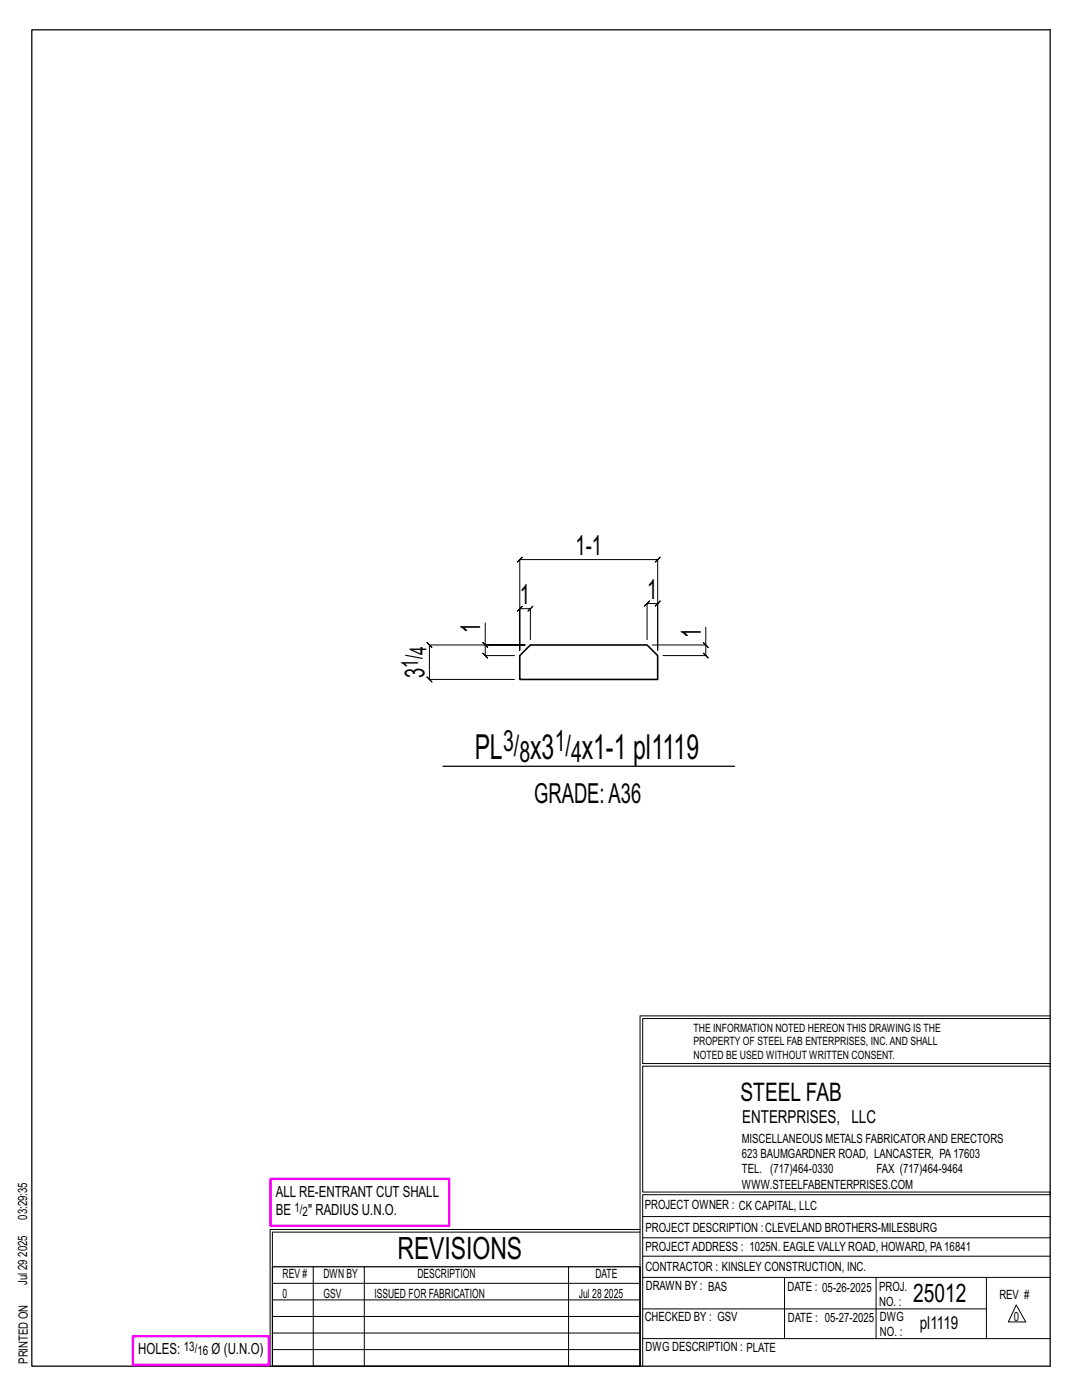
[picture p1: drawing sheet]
<svg xmlns="http://www.w3.org/2000/svg" width="216mm" height="279mm" viewBox="0 0 216 279" stroke-linecap="round" stroke-linejoin="round" font-family="sans-serif">
<defs><g id="words">
<g font-size="6.9">
<text x="94.7" y="151.5">PL</text>
<text x="105.8" y="151.5">x3</text>
<text x="116.1" y="151.5">x1-1 pl1119</text>
</g>
<text font-size="6.1" x="79.3" y="251.3">REVISIONS</text>
<g font-size="5.9">
<text x="100.4" y="149.9">3/</text>
<text x="110.7" y="149.9">1/</text>
<text x="103.6" y="152">8</text>
<text x="113.9" y="152">4</text>
</g>
<g font-size="5.5">
<text x="114.8" y="110.7">1-1</text>
<text x="129.1" y="119.5">1</text>
<text x="103.7" y="120.5">1</text>
<text x="95.8" y="126.4" transform="rotate(-90 95.8 126.4)">1</text>
<text x="139.8" y="127.2" transform="rotate(-90 139.8 127.2)">1</text>
<text x="84.7" y="135.4" transform="rotate(-90 84.7 135.4)">3</text>
<text x="106.6" y="160.2">GRADE:A36</text>
</g>
<g font-size="5.1">
<text x="147.8" y="219.8">STEEL FAB</text>
<text x="182.2" y="259.9">25012</text>
</g>
<g font-size="4.7">
<text x="85.1" y="130.7" transform="rotate(-90 85.1 130.7)">4</text>
<text x="83.4" y="133.3" transform="rotate(-90 83.4 133.3)">1/</text>
</g>
<g font-size="3.6">
<text x="148.1" y="224.1">ENTERPRISES, LLC</text>
<text x="183.5" y="265.2">pl1119</text>
</g>
<g font-size="3.1">
<text x="55" y="238.9">ALL RE-ENTRANT CUT SHALL</text>
<text x="55" y="242.5">BE</text>
<text x="61.5" y="242.5">&quot; RADIUS U.N.O.</text>
<text x="27.6" y="270.2">HOLES:</text>
<text x="42.2" y="270.2">Ø (U.N.O)</text>
</g>
<g font-size="2.6">
<text x="58.8" y="241.8">1/</text>
<text x="60.4" y="242.7">2</text>
<text x="36.7" y="269.6">13/</text>
<text x="39.4" y="270.5">16</text>
</g>
<g font-size="2.5">
<text x="148" y="231.2">623 BAUMGARDNER ROAD, LANCASTER, PA17603</text>
<text x="148" y="228.1">MISCELLANEOUS METALS FABRICATORAND ERECTORS</text>
<text x="148" y="237.2">WWW.STEELFABENTERPRISES.COM</text>
<text x="148" y="234.2">TEL. (717)464-0330</text>
<text x="174.9" y="234.2">FAX (717)464-9464</text>
<text x="5.4" y="243.4" transform="rotate(-90 5.4 243.4)">03:29:35</text>
<text x="128.7" y="241.3">PROJECT OWNER : CK CAPITAL, LLC</text>
<text x="128.8" y="246">PROJECT DESCRIPTION :CLEVELAND BROTHERS-MILESBURG</text>
<text x="5.4" y="250.8" transform="rotate(-90 5.4 250.8)">2025</text>
<text x="128.8" y="249.7">PROJECTADDRESS : 1025N. EAGLE VALLY ROAD, HOWARD, PA16841</text>
<text x="5.4" y="256.5" transform="rotate(-90 5.4 256.5)">Jul 29</text>
<text x="56.4" y="255">REV #</text>
<text x="64.5" y="255">DWN BY</text>
<text x="83.3" y="255">DESCRIPTION</text>
<text x="118.8" y="255">DATE</text>
<text x="128.8" y="253.7">CONTRACTOR : KINSLEY CONSTRUCTION, INC.</text>
<text x="128.9" y="257.5">DRAWN BY : BAS</text>
<text x="157.1" y="257.6">DATE : 05-26-2025</text>
<text x="175.4" y="257.7">PROJ.</text>
<text x="56.4" y="259">0</text>
<text x="64.5" y="259">GSV</text>
<text x="74.7" y="259">ISSUED FOR FABRICATION</text>
<text x="115.5" y="259">Jul 28</text>
<text x="120.6" y="259">2025</text>
<text x="128.6" y="263.7">CHECKED BY : GSV</text>
<text x="157.2" y="263.7">DATE : 05-27-2025</text>
<text x="175.4" y="260.7">NO. :</text>
<text x="175.6" y="263.7">DWG</text>
<text x="199.4" y="259.2">REV #</text>
<text x="202.3" y="263.7">0</text>
<text x="128.8" y="269.7">DWG DESCRIPTION : PLATE</text>
<text x="175.6" y="266.7">NO. :</text>
<text x="5.5" y="272.2" transform="rotate(-90 5.5 272.2)">PRINTED ON</text>
</g>
<g font-size="2.3">
<text x="138.4" y="208.6">PROPERTY OF STEEL FAB ENTERPRISES, INC.AND SHALL</text>
<text x="138.4" y="205.9">THE INFORMATION NOTED HEREON THIS DRAWING IS THE</text>
<text x="138.4" y="211.3">NOTED BE USED WITHOUT WRITTEN CONSENT.</text>
</g>
</g></defs>
<g fill="none" stroke="#000" stroke-width=".2">
<path d="M96.3 128.2l1 1zM96.8 124.3v4.4h8h-19.1l-.5-.5 1 1-.5-.5v6.9l-.5-.5 1 1-.5-.5h17M96.8 128.7v2.1l-.5-.5 1 1-.5-.5h5.9M105.8 127.7v-6.2l.5-.5-1 1 .5-.5h-2.1l.5-.5-1 1 .5-.5v8.3v-18.1l-.5 .5 1-1-.5 .5h27.5l-.5 .5 1-1-.5 .5v18.1v-9.4l.5-.5-1 1 .5-.5h-2.1l.5-.5-1 1 .5-.5v7.3M140.3 128.2l1 1zM140.8 125.2v3.5h-10.6M140.8 128.7v2.1l-.5-.5 1 1-.5-.5h-8.5M127.7 202.7v70M127.7 202.7h81.8M209.5 203.3h-81.3v9h81.3M209.5 212.8h-81.3v25.1h81.3v.5h-81.3v34.3M54.4 259.4h73.3"/>
<path d="M54.4 256.1h73.3M62.5 252.8v19.9M72.7 252.8v19.9M113.4 252.8v19.9M127.7 245.4h-73.8v27.3M127.7 245.9h-73.3v6.9M128.2 242.8h81.3M128.2 254.9h81.3M128.2 250.7h81.3M128.2 247h81.3M156.5 254.9v12.2M174.8 254.9v12.2"/>
<path d="M196.8 254.9v12.2M54.4 269.3h73.3M54.4 266h73.3M54.4 262.7h73.3M128.2 261.2h68.6M128.2 267.1h81.3M202.8 260.4l1.9 3.4h-3.5z"/>
</g>
<path d="M6.3 6h203.2v266.7h-203.2zM88.4 152.9h58.2M54.4 252.8h73.3v19.9h-73.3z" fill="none" stroke="#000" stroke-width=".25"/>
<path d="M54 235.3h35.6v9.3h-35.6zM26.5 266.7h27.1v5.7h-27.1z" fill="none" stroke="#f0f" stroke-width=".5"/>
<path d="M105.8 128.7h23.3l2.1 2.1v4.8h-27.5v-4.8z" fill="none" stroke="#000" stroke-width=".32"/>
<use href="#words"/>
</svg>
